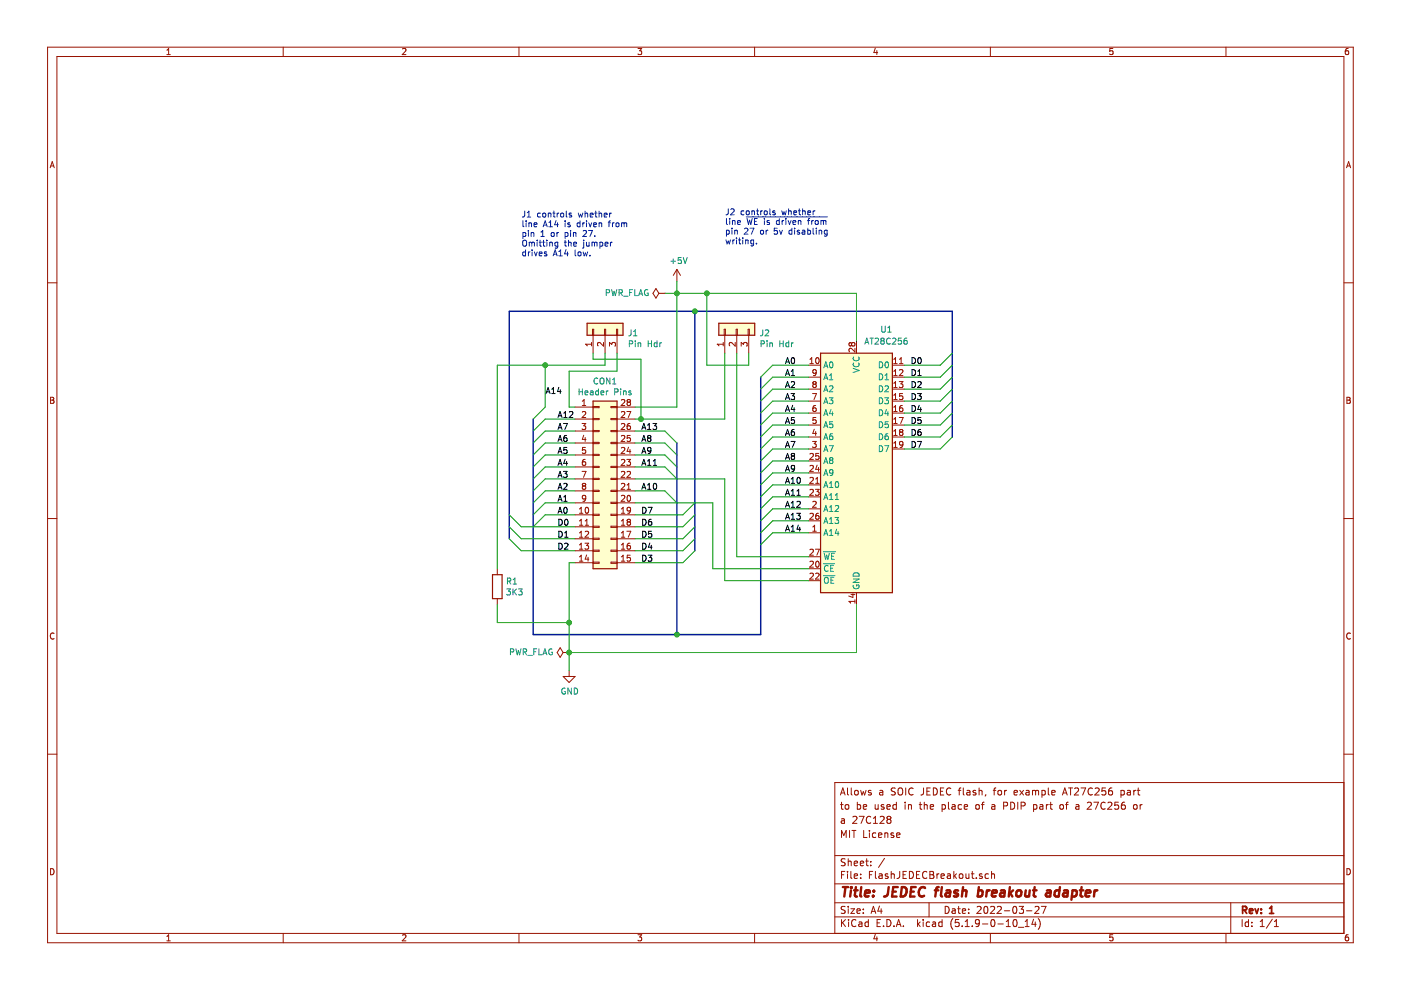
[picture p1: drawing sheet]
<svg xmlns="http://www.w3.org/2000/svg" width="297mm" height="210mm" viewBox="0 0 297 210" stroke-linecap="round" stroke-linejoin="round" font-family="sans-serif">
<path d="M.1 0h297v209.9h-297z" fill-rule="evenodd" fill="#fff" stroke="#fff" stroke-width=".21"/>
<g fill="none" stroke="#981200" stroke-width=".21">
<path d="M10.1 10h276.8v189.9h-276.8zM12.1 12h272.8v185.9h-272.8zM35.4 11.6h.7M35.4 10.6l.4-.3v1.3M60 10v2M85.3 10.4l.5-.1 .3 .3-.8 1h.8M110 10v2M135.3 10.3h.8l-.5 .5 .4 .1v.5l-.2 .2-.5-.2M160 10v2M185.6 10.2l-.3 .9h.8M185.9 10.7v.9M210 10v2"/>
<path d="M235.9 10.3h-.6v.6l.6-.1v.6l-.1 .2-.5-.2M259.9 10v2M285.9 10.3h-.4l-.2 .3-.1 .7 .3 .3 .4-.2v-.6h-.4l-.3 .2M10.6 35.6l.5-1.3 .4 1.3M10.7 35.2h.7M285.5 35.6l.4-1.3 .5 1.3M285.6 35.2h.6M10.1 60h2M143.5 57.1l.8 1.3M143.5 57.1l-.7 1.3M143.5 57.1v2.6M284.9 60h2"/>
<path d="M125.4 73h-1.3l.4 .3M125.4 72.6v.7M125.6 69.8h.3v1.3h-.3zM125.7 71.1v3.8M128 72.6v.8l-1-.8-.3 .3 .1 .4M128.2 69.8h.2v1.3h-.2zM128.3 71.1v3.8M129.2 73.4v-.8l.5 .4 .1-.3 .5-.1 .2 .3-.1 .5M130.7 69.8h.2v1.3h-.2zM130.8 71.1v3.8M139.1 61.2l.6 1-.6 1-.7-1zM139.7 62.2h1.3"/>
<path d="M141 62.2h.1M153.3 72.6v.7M153.3 73h-1.2l.3 .3M153.5 69.8h.3v1.3h-.3zM153.7 71.1v3.8M155.9 72.6v.8l-.9-.8-.4 .3 .1 .4M156.1 69.8h.2v1.3h-.2zM156.2 71.1v3.8M157.1 73.4v-.8l.5 .4 .2-.3 .4-.1 .2 .3-.1 .5M158.6 69.8h.3v1.3h-.3zM158.7 71.1v3.8M171.4 77.4h2.6"/>
<path d="M171.4 80h2.6M171.7 77.1h.8M171.7 76.2l.4-.4v1.3M173.1 76l.1-.2a.67 .67 0 0 1 .5 .7 .67 .67 0 0 1-.5 .6l-.3-.5zM173.1 78.9l-.3 .3-.3-.1-.2-.2 .1-.4 .4-.1 .3 .2-.2 .9-.4 .1M180.6 72.9v.2M180.6 72.9l.2-.3h.2l.3 .3-.1 .3-.2 .2-.3-.1-.1-.2M180.6 72.9l-.3-.3-.3 .3 .1 .4h.3l.2-.2M181.3 73.8v.8l-1-.8-.3 .3 .1 .5M181.6 72.3v2.6M189.2 77.4h2.5M189.2 80h2.5"/>
<path d="M189.5 76.2l.4-.4v1.3M189.5 77.1h.7M189.5 78.7l.4-.3v1.2M189.5 79.6h.7M190.7 78.5l.5-.1 .2 .3-.7 .9h.7M190.7 77.1h.7M190.7 76.2l.4-.4v1.3M10.7 84.2h.5l.2 .3-.2 .3 .3 .3-.3 .4h-.5zM10.7 84.8h.5M121.9 86.3h3.8M121.9 88.8h3.8M121.9 99h3.8"/>
<path d="M121.9 96.5h3.8M121.9 93.9h3.8M121.9 91.4h3.8M123.4 89.8h.8l-.4 .5 .3 .1 .1 .4-.3 .3-.5-.2M123.4 99.9h.8l-.5 1.3M123.5 86h.7M123.5 85.1l.3-.4v1.3M123.5 87.4l.4-.1 .3 .3-.8 .9h.8M123.8 92.3l-.3 .9h.7M124.1 92.8v.8M124.1 97.4h-.3a.79 .79 0 0 0-.1 1.3l.4-.1 .1-.5-.3-.2h-.2l-.2 .2M124.1 94.9h-.6v.6l.4-.2 .3 .3v.3l-.3 .2-.4-.1"/>
<path d="M125.7 86.2h1.3v.2h-1.3zM125.7 88.7h1.3v.3h-1.3zM125.7 91.3h1.3v.2h-1.3zM125.7 93.8h1.3v.3h-1.3zM125.7 96.3h1.3v.3h-1.3zM125.7 98.9h1.3v.2h-1.3zM129.6 98.9h1.2v.2h-1.2zM129.6 96.3h1.2v.3h-1.2zM129.6 93.8h1.2v.3h-1.2zM129.6 91.3h1.2v.2h-1.2zM129.6 88.7h1.2v.3h-1.2zM129.6 86.2h1.2v.2h-1.2z"/>
<path d="M130.8 86.3h3.8M130.8 88.8h3.8M130.8 99h3.8M130.8 96.5h3.8M130.8 93.9h3.8M130.8 91.4h3.8M131.7 84.8l.5-.1 .3 .4-.8 .9h.8M131.7 87.4l.5-.1 .3 .3-.8 .9h.8M131.7 89.9l.5-.1 .3 .3-.8 1h.8M131.7 92.5l.5-.2 .3 .4-.8 .9h.8M131.7 95l.5-.1 .3 .3-.8 .9h.8M131.7 97.5l.5-.1 .3 .4-.8 .9h.8"/>
<path d="M132.9 97.4h.8l-.4 .5 .3 .1 .1 .4-.3 .3-.5-.2M132.9 87.3h.8l-.5 1.2M133.2 85.3l-.2 .2v.4l.2 .1 .4-.1 .1-.1v-.3l-.3-.2M133.2 85.3l-.2-.3 .2-.3h.2l.3 .3-.3 .3M133.2 85.3h.2M133.3 94.8l-.3 .9h.7M133.6 89.8l-.5 .1-.1 .4v.6l.6 .1 .1-.2-.1-.5h-.4l-.2 .2M133.6 95.3v.8M133.6 92.3h-.6v.6l.4-.1 .3 .3v.3l-.3 .2-.4-.1M171.4 82.5h2.6M171.4 85h2.6M171.4 87.6h2.6"/>
<path d="M171.4 90.1h2.6M171.4 92.7h2.6M171.4 95.2h2.6M171.4 97.7h2.6M171.7 98.8l.5-.1 .3 .3-.8 .9h.8M171.7 96.3l.5-.2 .3 .4-.8 .9h.8M172.3 93.6h.8l-.5 .5 .4 .1 .1 .4-.3 .3-.5-.2M172.3 83.4h.8l-.5 1.3M172.6 81.5l-.3 .2v.2l.3 .3 .3-.1 .2-.2v-.2l-.3-.2M172.6 81.5l-.3-.3 .3-.3h.2l.3 .3-.3 .3M172.6 81.5h.2M172.6 91l-.3 .9h.8"/>
<path d="M172.9 86h-.2a.79 .79 0 0 0-.1 1.3l.3-.1 .2-.5-.3-.2h-.2l-.3 .2M172.9 91.5v.8M173 88.5h-.6l-.1 .6 .5-.1 .3 .3v.3l-.3 .2-.5-.1M173.2 98.6l-.3 .9h.8M173.5 99.1v.8M173.6 96.1h-.6l-.1 .6 .5-.1 .3 .3v.3l-.3 .2-.5-.1M189.2 82.5h2.5M189.2 85h2.5M189.2 87.6h2.5M189.2 90.1h2.5M189.2 92.7h2.5M189.2 95.2h2.5"/>
<path d="M189.5 94l.4-.4v1.3M189.5 88.9l.4-.4v1.3M189.5 87.3h.7M189.5 94.9h.7M189.5 92.3h.7M189.5 89.8h.7M189.5 84.7h.7M189.5 81.3l.4-.4v1.3M189.5 83.8l.4-.4v1.3M189.5 86.3l.4-.3v1.3M189.5 91.4l.4-.3v1.2M189.5 82.2h.7"/>
<path d="M190.7 80.9h.7l-.4 .5 .4 .1v.4l-.2 .3-.5-.2M190.7 88.5h.8l-.5 1.3M191 91.6l-.3-.2 .3-.3h.2l.2 .2-.2 .3M191 91.6l-.3 .2 .1 .4 .2 .1h.3l.1-.2v-.3l-.2-.2M191 91.6h.2M191.3 86l-.4 .1-.2 .4 .1 .6 .5 .1 .1-.2-.1-.5h-.3l-.3 .2M191.4 83.4h-.6l-.1 .7 .5-.2 .2 .3v.3l-.2 .2-.5-.1M191.4 94.2l-.2 .2-.4-.1v-.6l.4-.1 .2 .3v.7l-.2 .2-.4 .1M285.6 84.2h.4l.3 .3-.3 .3 .3 .3-.2 .4h-.5zM285.6 84.8h.4M10.1 109.9h2M121.9 109.2h3.8"/>
<path d="M121.9 111.7h3.8M121.9 114.2h3.8M121.9 116.8h3.8M121.9 119.3h3.8M121.9 106.6h3.8M121.9 104.1h3.8M121.9 101.5h3.8M122.8 108.8h.8M122.8 107.9l.4-.3v1.2M122.8 110.5l.4-.4v1.3M122.8 113l.4-.4v1.3M122.8 115.5l.4-.3v1.2"/>
<path d="M122.8 118.1l.4-.4v1.3M122.8 111.4h.8M122.8 113.9h.8M122.8 116.4h.8M122.8 119h.8M123.7 103l-.2-.2 .2-.3h.2l.3 .2-.3 .3M123.7 103l-.2 .3v.2l.2 .3 .4-.1 .1-.2v-.2l-.3-.3M123.7 103h.2M124 115.2h.8l-.4 .5 .3 .1 .1 .4-.2 .2-.6-.1M124.1 112.8l.5-.2 .2 .4-.8 .9h.8M124.1 111.4h.7M124.1 110.5l.3-.4v1.3"/>
<path d="M124.2 107.7l.2-.1a.67 .67 0 0 1 .4 .6 .67 .67 0 0 1-.4 .6l-.3-.5zM124.2 105.6l-.3 .2h-.3l-.1-.2v-.5l.4-.1 .3 .3-.2 .9-.4 .1M124.4 117.7l-.3 .9h.8M124.7 118.1v.9M125.7 101.4h1.3v.3h-1.3zM125.7 104h1.3v.2h-1.3zM125.7 106.5h1.3v.2h-1.3zM125.7 109h1.3v.3h-1.3zM125.7 111.6h1.3v.2h-1.3zM125.7 114.1h1.3v.3h-1.3zM125.7 116.6h1.3v.3h-1.3zM125.7 119.2h1.3v.2h-1.3z"/>
<path d="M129.6 106.5h1.2v.2h-1.2zM129.6 109h1.2v.3h-1.2zM129.6 111.6h1.2v.2h-1.2zM129.6 114.1h1.2v.3h-1.2zM129.6 116.6h1.2v.3h-1.2zM129.6 119.2h1.2v.2h-1.2zM129.6 104h1.2v.2h-1.2zM129.6 101.4h1.2v.3h-1.2zM130.8 109.2h3.8M130.8 111.7h3.8M130.8 114.2h3.8M130.8 116.8h3.8"/>
<path d="M130.8 119.3h3.8M130.8 106.6h3.8M130.8 104.1h3.8M130.8 101.5h3.8M131.7 108.8h.8M131.7 111.4h.8M131.7 113.9h.8M131.7 116.4h.8M131.7 119h.8M131.7 107.9l.4-.3v1.2M131.7 110.5l.4-.4v1.3M131.7 113l.4-.4v1.3"/>
<path d="M131.7 115.5l.4-.3v1.2M131.7 118.1l.4-.4v1.3M131.7 105.1l.5-.1 .3 .4-.8 .9h.8M131.7 100.1l.5-.2 .3 .4-.8 .9h.8M131.7 102.6l.5-.1 .3 .3-.8 1h.8M132.9 112.6h.8l-.5 1.3M133 102.8l.3-.3v1.3M133 100.1l.4-.2 .3 .4-.8 .9h.8M133 103.8h.7M133.1 105.1l.2-.1a.67 .67 0 0 1 .4 .7 .67 .67 0 0 1-.4 .6l-.3-.5zM133.2 110.7l-.2 .2v.3l.2 .2 .4-.1 .1-.2v-.2l-.3-.2M133.2 110.7l-.2-.3 .2-.3h.2l.3 .3-.3 .3"/>
<path d="M133.2 110.7h.2M133.6 115.2l-.5 .1-.1 .4v.6l.6 .1 .1-.2-.1-.5h-.4l-.2 .2M133.6 117.7h-.6v.6l.4-.1 .3 .2v.4l-.3 .2-.4-.1M133.7 108.1l-.3 .2h-.3l-.1-.6 .4-.1 .3 .2-.1 .7-.2 .3h-.3M171.4 113h2.6M171.4 107.9h2.6M171.4 102.8h2.6M171.4 105.4h2.6M171.4 100.3h2.6M171.4 110.4h2.6M171.4 118h2.6M171.7 109l.5-.2 .3 .4-.8 .9h.8"/>
<path d="M171.7 116.6l.5-.2 .3 .4-.8 .9h.8M171.7 119.1l.5-.1 .3 .3-.8 1h.8M171.7 103.9l.5-.1 .3 .3-.8 .9h.8M171.7 101.3l.5-.1 .3 .4-.8 .9h.8M172.3 106.4l.5-.1 .3 .3-.8 1h.8M172.3 112.6h.8M172.3 111.7l.4-.3v1.2M172.9 103.8h.8l-.5 .4 .4 .2 .1 .4-.3 .2-.5-.1M172.9 116.4h.8l-.5 1.3M172.9 101.6l.4-.4v1.3M172.9 102.5h.8M173.1 119.1l.1-.1a.67 .67 0 0 1 .5 .6 .67 .67 0 0 1-.5 .7l-.3-.5z"/>
<path d="M173.5 108.8l-.4 .2-.2 .4 .1 .6h.5l.2-.1-.2-.5-.3-.1-.3 .3M284.9 109.9h2M11.5 134.3a.58 .58 0 0 0-.8 .5 .58 .58 0 0 0 .8 .6M105.4 120.6v1.3M105.4 126.9v1.3M118.8 137.3l.6 1.1-.6 1-.7-1zM119.4 138.4h1.3M120.7 138.4h.1M171.4 120.6h2.6M171.4 123.1h2.6M171.7 121.6l.5-.1 .3 .4-.8 .9h.8M172.9 121.6l.5-.1 .3 .4-.8 .9h.8"/>
<path d="M180.4 126.1h.9M180.8 125.9v.8l-.9-.3M181.3 127.2v.7M181.3 127.5h-1.3l.3 .4M181.6 125.7v2.5M286.3 134.3a.58 .58 0 0 0-.8 .5 .58 .58 0 0 0 .8 .6M10.1 159.9h2M119.4 143.4h2.5l-1.2 1.3zM120.7 142.2v1.2M284.9 159.9h2M178.2 170.6h.6M178.2 168.6l.5-1.5 .5 1.5"/>
<path d="M178.3 168.1h.8M178.4 170.1v1.3l.4 .2M178.4 177.6v-1.5l.5 1 .5-1v1.5M178.4 173.7h.6l.1 .9M179.1 173.9l-.6 .1-.2 .2 .2 .4 .6-.1M179.3 170.7l.2-.1 .4 .1v.8l-.2 .1-.4-.1zM179.7 167.1v1.3l.2 .2M180.1 176.1v1.5M180.5 167.1v1.3l.2 .2M180.6 176.1h.9M180.8 173.2l.6-.1 .3 .4-.9 1.1h.9M181.1 176.1v1.5"/>
<path d="M181.3 167.7l.2-.1 .4 .1v.7l-.2 .2-.4-.2zM181.8 170.7l.4-.1 .3 .3-.1 .6-.2 .1-.4-.1M181.8 170.1v1.5M182.2 173.1h1l-.6 1.5M182.5 167.6l.3 1 .2-.7 .3 .7 .3-1M183 171.1l.7-.2v-.2l-.4-.1-.3 .2 .1 .7h.6M183.1 176.1v1.5h.7M184.3 176.1v.1M184.3 176.6v1M184.6 173.2a.71 .71 0 0 0-1 .5 .71 .71 0 0 0 .7 .9l.3-.1M184.7 167.6h-.4l-.2 .2 .1 .2 .5 .1v.4h-.6M185.2 173.5l.4-.4v1.5"/>
<path d="M185.2 174.6h.8M185.6 170.6v.9l.4 .1 .2-.1M185.7 176.7l-.5-.1-.2 .3v.5l.2 .2 .5-.1M186.2 170.6v1M186.3 177.1l.7-.2-.1-.2-.4-.1-.2 .2v.7h.6M186.5 167.6h.6l.1 1M186.6 173.2l.6-.1 .2 .1 .1 .3-1 1.1h1M187.2 167.9l-.5 .1-.2 .2 .2 .4 .5-.1M187.4 170.7l-.3-.1-.3 .2 .1 .2 .5 .2v.3h-.6M187.6 176.7l.2-.1 .4 .1v.9M187.6 176.6v1M188 171.1l.8-.2-.1-.2-.5-.1-.2 .2 .1 .7h.6"/>
<path d="M188.3 173.7l-.3-.3 .3-.3h.3l.3 .3-.3 .3M188.3 173.7l-.3 .3 .1 .5 .2 .1h.3l.3-.3-.1-.4-.2-.2M188.3 173.7h.3M189.5 176.7l-.4-.1-.2 .2 .1 .2 .5 .1v.4h-.6M189.8 167.1h-.5l-.3 .2v.3l.7 .4v.4l-.2 .2-.5-.1M190 170.7l-.4-.1-.3 .3 .1 .6 .2 .1 .4-.1M190 170.1v1.5M190.1 177.1l.7-.2v-.2l-.5-.1-.2 .2 .1 .7h.6M190.5 167.3a.5 .5 0 0 1 .5-.2 .5 .5 0 0 1 .4 .5v.5a.5 .5 0 0 1-.5 .5 .5 .5 0 0 1-.5-.5zM191.9 170.1v.1M191.9 170.6v1M192 167.1v1.5"/>
<path d="M192.6 170.7l.2-.1 .4 .1v.9M192.6 170.6v1M193.6 167.2a.71 .71 0 0 0-1 .5 .71 .71 0 0 0 .7 .9l.3-.2M194.9 170.6h.6M195.1 170.1v1.3l.4 .2M195.8 167.1l-.1 1.3-.5 .2M196 170.7l.2-.1 .3 .1 .1 .9M196 170.1v1.5M196.5 167.8h.5M197.2 171.1l.7-.2v-.2l-.4-.1-.3 .2 .1 .7h.6M197.2 167.1h-.7v1.5h.7M197.9 167.1a.75 .75 0 0 1 .8 .7 .75 .75 0 0 1-.8 .8z"/>
<path d="M199.4 167.8h.5M199.7 170.6v1.5M199.7 170.7l.4-.1 .4 .3-.1 .6-.3 .1-.4-.1M200.1 167.1h-.7v1.5h.7M201.1 170.1v1.3l.2 .2M201.6 167.2a.71 .71 0 0 0-1 .5 .71 .71 0 0 0 .7 .9l.3-.2M201.9 170.7h.5l.1 .9M202.5 170.9l-.7 .3 .2 .4 .5-.1M203.1 167.6h.6M203.7 167.1l-.3 .2v1.3M203.9 170.7l-.5-.1-.3 .3 .1 .6 .2 .1 .5-.1M204.2 167.1v1.3l.2 .2"/>
<path d="M204.4 171.1l.8-.2-.1-.2-.5-.1-.2 .2 .1 .7h.6M205 167.6h.6l.1 1M205.7 167.9l-.5 .1-.3 .2 .3 .4 .5-.1M206.9 167.6h-.4l-.2 .2 .1 .2 .5 .1v.4h-.6M206.9 170.7l.3-.1 .4 .1v.8l-.2 .1-.5-.1zM207.6 167.7l.2-.1h.3l.1 1M207.6 167.1v1.5M208.1 170.6h.6M208.7 170.1l-.4 .2v1.3M209 168.5l-.1 .3M210.3 170.7h.6v.9M210.6 167.6h.5"/>
<path d="M210.9 170.9l-.5 .1-.2 .2 .2 .4 .5-.1M211.1 167.1l-.3 .2v1.3M211.6 167.7l.3-.1 .4 .1v.7l-.2 .2-.5-.2zM212.8 170.9l.7-.1 .1-.6-.3-.1h-.5v1.5M213 167.6v1M213.4 167.6l-.4 .3M214.3 170.1a.75 .75 0 0 1 .8 .7 .75 .75 0 0 1-.8 .8zM215 168.1l.7-.2-.1-.3h-.4l-.2 .2 .1 .7h.5M215.8 170.1v1.5M216.2 167.6l.8 1M216.5 170.9l.7-.1 .2-.2-.1-.4-.2-.1h-.6v1.5M217 167.6l-.8 1"/>
<path d="M217.6 167.6h.5l.1 1M218.2 167.9l-.7 .3 .2 .4 .5-.1M218.9 167.7l.4-.1 .3 .2M218.9 167.6v1M219.1 170.7l.5-.1 .2 .3v.6l-.2 .1-.5-.1M219.1 170.6v1.5M219.6 167.8l.2-.2h.3l.1 1M219.6 167.8v.8M220.5 170.7h.6v.9M220.9 167.6h.4l.3 .3-.1 .6h-.6M220.9 167.6v1.5M221.1 170.9l-.7 .3 .2 .4 .5-.1"/>
<path d="M221.9 170.6v1M222.3 170.6l-.4 .3M222.3 167.1v1.3l.2 .2M222.6 170.6h.5M222.8 170.1v1.3l.3 .2M223 168.1l.7-.2-.1-.3h-.4l-.2 .2v.7h.6M224.8 170.7l.2-.1 .4 .1v.8l-.2 .1-.4-.1zM225.3 168.6l.5-1.5 .5 1.5M225.4 168.1h.7M225.9 170.6h.6M226.5 170.1l-.4 .2v1.3M226.6 167.1h.8"/>
<path d="M227 167.1v1.5M227.8 167.2l.6-.1 .3 .4-.9 1.1h.9M228.1 170.7h.6l.1 .9M228.8 170.9l-.5 .1-.3 .2 .3 .4 .5-.1M229.2 167.1h1l-.7 1.5M230.5 170.2l.6-.1 .3 .4-.9 1.1h.9M231.6 167.2a.7 .7 0 0 0-1 .5 .7 .7 0 0 0 .7 .9l.3-.2M231.9 170.1h1l-.6 1.5M232.2 167.2l.5-.1 .3 .4-.9 1.1h.9M234.3 170.2a.59 .59 0 0 0-.7 0 .59 .59 0 0 0-.2 .7 .56 .56 0 0 0 .3 .6 .56 .56 0 0 0 .6 0M234.4 167.1h-.7l-.1 .7 .7-.1 .2 .2-.1 .5-.2 .2-.6-.2M234.9 170.2l.6-.1 .2 .1v.3l-.9 1.1h.9"/>
<path d="M235.7 167.1h-.4a.96 .96 0 0 0 0 1.5l.5-.2 .1-.5-.3-.3-.4 .1-.2 .2M237.1 170.1h-.7l-.1 .7 .7-.1 .2 .2-.1 .6-.2 .1-.6-.1M237.7 167.6h.4l.3 .3-.1 .5-.2 .2-.4-.1M237.7 167.6v1.5M238.5 170.1l-.5 .1a1.11 1.11 0 0 0-.1 1.3l.4 .1 .2-.1 .1-.6-.3-.2h-.4l-.2 .2M239 167.6h.6l.1 1M239.7 167.9l-.5 .1-.2 .2 .2 .4 .5-.1M240.4 170.7l.2-.1 .4 .1 .1 .6-.1 .2-.4 .1-.2-.1zM240.4 167.6v1M240.8 167.6l-.4 .3M241.1 167.6h.6M241.3 167.1v1.3l.4 .2"/>
<path d="M241.7 170.6v1M242.2 170.6l-.5 .3M284.9 165.9h-107.9v32M10.7 184.2a.65 .65 0 0 1 .8 .6 .65 .65 0 0 1-.8 .7zM35.4 198.5l.4-.3v1.3M35.4 199.5h.7M60 197.9v2M85.3 198.3l.5-.1 .3 .3-.8 1h.8M110 197.9v2M135.3 198.2h.8l-.5 .5 .4 .1v.6l-.2 .1-.5-.1M160 197.9v2M177 194.4h107.9"/>
<path d="M177 191.4h107.9M177 187.4h107.9M177 181.4h107.9M178.4 185.5h.5M178.4 195v1.5M178.6 195.6l.7 .9M179.1 184.8h-.7v1.5M179.2 192.2h-.6l-.3 .2 .2 .4 .6 .3v.4l-.2 .2-.6-.1M179.2 182.1h-.6l-.3 .2 .2 .4 .6 .3v.4l-.2 .2-.6-.1M179.3 195l-.9 .8M179.7 184.8v.1M179.7 185.3v1"/>
<path d="M179.8 182.1v1.5M179.8 192.2v.1M179.8 192.7v1M179.8 182.7l.2-.1h.4l.1 1M179.9 195v.1M179.9 195.5v1M180.4 192.7h.8l-.8 1h.8M180.4 184.8v1.3l.2 .2M181.1 185.8l.7-.2v-.3h-.5l-.2 .2 .1 .7h.6M181.1 183.1l.7-.2v-.3h-.5l-.2 .2 .1 .7h.6M181.5 195.1a.59 .59 0 0 0-.8 0 .59 .59 0 0 0-.1 .7 .56 .56 0 0 0 .2 .6 .56 .56 0 0 0 .7-.1M181.7 193.2l.7-.2-.1-.2-.4-.1-.2 .2 .1 .7h.5"/>
<path d="M182.1 195.5h.6l.1 1M182.4 183.1l.7-.2-.1-.3h-.4l-.2 .2 .1 .7h.5M182.5 186.1v.2M182.5 185.3v.2M182.8 195.8l-.5 .1-.3 .2 .3 .4 .5-.1M183 193.5v.2M183 192.8v.1M183.5 182.6h.6M183.7 182.1v1.3l.4 .2M184.1 195.5h-.4l-.3 .2 .1 .6 .2 .2 .4-.1M184.1 195v1.5M184.3 185.5h.5"/>
<path d="M184.6 183.4v.2M184.6 182.6v.2M184.7 193.7l.5-1.5 .5 1.5M184.8 193.2h.8M185 184.8h-.7v1.5M185.6 198.1l-.3 .9h.8M185.6 184.8v1.3l.2 .2M185.9 198.6v.9M186 195.7h.5M186.4 185.3h.6l.1 1M186.5 192.1l-.4 1.1h1M186.7 195h-.7v1.5h.7"/>
<path d="M186.8 192.7v1M187.1 185.6l-.6 .1-.2 .2 .2 .4 .6-.1M187.3 196.3v.2M187.5 182l-1.2 1.9M188 195a.76 .76 0 0 1 .9 .7 .76 .76 0 0 1-.9 .8zM188.2 185.3h-.3l-.2 .2 .1 .2 .4 .1v.4h-.5M189 185.4l.2-.1h.3l.1 1M189 184.8v1.5M189.5 196.3v.2M190 196.5l.5-1.5 .5 1.5M190.2 196h.7M190.8 184.8l-.1 1.3-.5 .2"/>
<path d="M191.5 185.5h.4M191.5 196.3v.2M192.2 184.8h-.7v1.5h.7M192.8 184.8a.76 .76 0 0 1 .9 .7 .76 .76 0 0 1-.9 .8zM194.3 185.5h.5M194.5 195v1.5M194.7 195.9l.4 .6M195 184.8h-.7v1.5h.7M195.1 195.5l-.6 .5M195.7 195v.1M195.7 195.5v1M196.5 184.9a.59 .59 0 0 0-.7 0 .59 .59 0 0 0-.2 .7 .56 .56 0 0 0 .3 .6 .56 .56 0 0 0 .6-.1"/>
<path d="M197 191.4v3M197.1 195.5h-.4l-.3 .2v.6l.3 .2 .4-.1M197.2 185.5h.5M197.2 184.8h.5l.2 .2v.3l-.2 .2h.2l.1 .5-.3 .3h-.5zM197.7 195.5h.6l.1 1M198.4 195.8l-.7 .3 .2 .4 .5-.1M198.7 185.3v1M199.1 185.3l-.4 .2M199.5 185.8l.7-.2-.1-.3h-.4l-.2 .2 .1 .7h.5M199.7 195.5h-.4l-.3 .2 .1 .6 .2 .2 .4-.1M199.7 195v1.5M200.4 192.2a.75 .75 0 0 1 .8 .7 .75 .75 0 0 1-.8 .8z"/>
<path d="M200.9 185.3h.5l.1 1M201.5 185.6l-.5 .1-.2 .2 .2 .4 .5-.1M201.9 192.8h.6v.9M202 194.8a1.71 1.71 0 0 0 0 2.2M202.2 184.8v1.5M202.4 185.7l.4 .6M202.5 193l-.5 .1-.2 .2 .2 .4 .5-.1M202.8 185.3l-.6 .5M203 192.7h.6M203.2 192.2v1.3l.4 .2M203.3 195h-.7l-.1 .7 .7-.1 .2 .2-.1 .5-.2 .2-.6-.2M203.4 185.4l.3-.1 .4 .1v.7l-.2 .2-.5-.2z"/>
<path d="M204 196.3v.2M204 193.2l.7-.2v-.2l-.5-.1-.2 .2 .1 .7h.6M204.6 196.5h.9M204.6 195.4l.5-.4v1.5M204.8 185.3l.1 .9 .3 .1 .2-.2M205.4 193.5v.2M205.4 192.8v.1M205.4 185.3v1M205.9 185.3h.6M206.1 196.3v.2M206.1 184.8v1.3l.4 .2M207 186.1v.2"/>
<path d="M207.2 192.3l.5-.1 .3 .4-.9 1.1h.9M207.6 195.6l-.2 .3-.5-.1-.1-.2 .1-.6h.5l.2 .2v.9l-.4 .4h-.3M208.2 185.3h-.3l-.3 .2 .1 .2 .5 .1v.4h-.6M208.3 195.9h1.1M208.7 192.3l.4-.1a.85 .85 0 0 1-.1 1.5l-.3-.2-.1-.4zM209.6 185.3h-.5l-.2 .2v.6l.2 .2 .5-.1M210 197.9v2M210 192.3l.6-.1 .3 .4-1 1.1h1M210.2 185.4l.2-.1h.4l.1 1M210.2 184.8v1.5M210.3 195h.1a.8 .8 0 0 1 .6 .7 .8 .8 0 0 1-.6 .8 1 1 0 0 1-.1-1.5zM211.4 192.3l.6-.1 .3 .4-.9 1.1h.9"/>
<path d="M211.6 195.9h1.1M212.9 193.1h1.2M213.3 195.4l.5-.4v1.5M213.3 196.5h.9M214.9 192.3l.2-.1a.8 .8 0 0 1 .5 .7 .8 .8 0 0 1-.5 .8l-.4-.6zM215 195h.1a.8 .8 0 0 1 .6 .7 .8 .8 0 0 1-.6 .8 .97 .97 0 0 1-.1-1.5zM215.9 196.6h1.2M216.1 192.2h.9l-.5 .6 .4 .1v.6l-.2 .2-.6-.2M217.4 196.5h.8M217.4 195.4l.4-.4v1.5M217.6 193.1h1.2M219.1 194.9l-.3 1.1h.9"/>
<path d="M219.4 192.3l.6-.1 .2 .1 .1 .3-.9 1.1h.9M219.5 195.5v1M220.1 194.8a1.71 1.71 0 0 1 0 2.2M220.8 192.2h1l-.7 1.5M235.9 198.2h-.6v.6l.6-.1v.7l-.1 .1-.5-.1M259.9 197.9v2M260.9 191.4v6.5M263.4 195v1.5M264.7 195.5h-.4l-.3 .2 .1 .7h.6M264.7 195v1.5M265.4 196.3v.2M265.4 195.5v.2"/>
<path d="M267.2 196.5h.9M267.2 195.4l.4-.4v1.5M269.8 194.9l-1.3 1.9M270.2 196.5h.9M270.2 195.4l.4-.4v1.5M285.6 184.2a.65 .65 0 0 1 .7 .6 .65 .65 0 0 1-.7 .7zM285.9 198.2h-.4l-.2 .3-.1 .7 .3 .3 .4-.1v-.7h-.4l-.3 .2"/>
</g>
<path d="M263.5 193l.7-.1 .1-.2-.1-.4-.2-.1h-.5v1.5M263.8 193l.5 .7M264.9 193.2l.7-.2-.1-.2-.4-.1-.2 .2 .1 .7h.5M266.1 192.7l.4 1 .3-1M267.4 193.5v.2M267.4 192.8v.1M269.2 193.7h.8M269.2 192.6l.4-.4v1.5" fill="none" stroke="#981200" stroke-width=".38"/>
<g fill="none" stroke="#981200" stroke-width=".51">
<path d="M178.7 188.1h1.1M179.3 188.1l-.3 2M180.4 188.8l-.2 1.3M180.5 188.1v.2M180.5 188.1l.1 .1-.1 .1M181.1 188.8h.7M181.5 188.1l-.3 1.7 .1 .2 .4 .1M182.6 188.1l-.2 1.7 .2 .3M183.4 189.4l1-.2-.1-.4h-.5l-.4 .2v1h.8M185.1 189.9v.2M185.3 188.8l.1 .1-.2 .1M185.3 188.8l-.1 .2"/>
<path d="M188.4 188.1l-.2 1.4a.73 .73 0 0 1-.8 .6M189.3 189h.6M190.4 188.1h-1l-.3 2h1M191.2 188.1a.97 .97 0 0 1 1.1 .6 .97 .97 0 0 1-.4 1.1l-.5 .3h-.4zM193.1 189h.7M194.2 188.1h-1l-.2 2h.9M196.1 188.3a.87 .87 0 0 0-1 0 .87 .87 0 0 0-.3 .9 .69 .69 0 0 0 .3 .8 .69 .69 0 0 0 .8-.1M198.2 188.8h.8M199 188.1l-.3 .1-.2 .2-.2 1.7M199.7 188.1l-.2 1.7 .2 .3M200.7 188.8h.7v1.3M201.5 189.2l-.7 .1a.4 .4 0 0 0-.4 .4 .4 .4 0 0 0 .3 .4l.7-.1"/>
<path d="M203.1 188.8h-.6l-.2 .3 .3 .3 .5 .1-.1 .5h-.8M204.1 188.9l.3-.1h.5l-.1 1.3M204.2 188.1l-.3 2M207.4 188.8h.6l.3 .1-.1 1a.69 .69 0 0 1-.9 .1M207.5 188.1l-.2 2M209.3 188.8l-.2 1.3M209.8 188.8h-.4l-.2 .3M210.3 189.4l1-.2v-.4h-.6l-.3 .2v1h.7M212.2 188.8h.8l-.1 1.3M213 189.2l-.7 .1a.4 .4 0 0 0-.3 .4 .4 .4 0 0 0 .3 .4l.6-.1M214.1 188.1l-.2 2M214.2 189.3l.4 .8"/>
<path d="M214.8 188.8l-.9 .7M215.6 188.9l.3-.1 .6 .1v.8l-.4 .4a.48 .48 0 0 1-.6-.4zM217.5 188.8l-.1 1.2 .5 .1 .3-.2M218.3 188.8l-.1 1.3M219 188.8h.8M219.4 188.1l-.2 1.7v.2l.4 .1M222 188.8h.7v1.3M222.8 189.2l-.7 .1a.4 .4 0 0 0-.4 .4 .4 .4 0 0 0 .3 .4l.7-.1M224.6 188.8h-.7l-.3 .3v.6l.3 .4 .6-.1M224.7 188.1l-.2 2M225.6 188.8h.7v1.3M226.4 189.2l-.7 .1a.4 .4 0 0 0-.3 .4 .4 .4 0 0 0 .2 .4l.7-.1"/>
<path d="M227.4 188.8h.7l.2 .3v.6a.66 .66 0 0 1-1 .3M227.4 188.8l-.2 2M228.9 188.8h.8M229.3 188.1l-.2 1.7 .1 .2 .3 .1M230.2 189.4l1-.2-.1-.4h-.7l-.3 1 .3 .3 .6-.1M232.1 188.8l-.2 1.3M232.7 188.8h-.4l-.3 .3"/>
</g>
<g fill="#fffecd" stroke="#fffecd" stroke-width=".25">
<path d="M125.7 85h5.1v35.6h-5.1z" fill-rule="evenodd"/>
<path d="M174 74.9h15.2v50.8h-15.2z" fill-rule="evenodd"/>
<path d="M152.4 68.5h7.6v2.6h-7.6z" fill-rule="evenodd"/>
<path d="M124.5 68.5h7.6v2.6h-7.6z" fill-rule="evenodd"/>
</g>
<path d="M124.5 68.5h7.6v2.6h-7.6zM152.4 68.5h7.6v2.6h-7.6zM174 74.9h15.2v50.8h-15.2zM125.7 85h5.1v35.6h-5.1zM104.4 121.9h2.1v5h-2.1z" fill="none" stroke="#981200" stroke-width=".25"/>
<g fill="none" stroke="#009596" stroke-width=".21">
<path d="M142.2 55.4h1M142.7 54.9v1M144.4 54.6h-.6v.6l.1-.1 .5 .1v.5l-.2 .2-.4-.2M144.9 54.6l.4 1.3 .4-1.3M128.5 62.1l.6-.1 .1-.5-.7-.1v1.3M129.7 61.4l.3 1.3 .2-.9 .3 .9 .3-1.3M131.3 62.1l.6-.1v-.5l-.6-.1v1.3M131.6 62.1l.4 .6M132.2 62.8h1M133.4 72.9l.7-.1v-.4l-.7-.2v1.3M133.5 62h.4M133.8 69.9v1l-.2 .3h-.3"/>
<path d="M134.1 61.4h-.6v1.3M134.3 71.2h.8M134.3 70.3l.4-.4v1.3M134.6 61.4v1.3h.6M134.7 72.2v.2M134.7 72.7v.8M135.3 72.8l.5-.1v.8M135.3 72.7v.8M135.4 62.7l.4-1.3 .5 1.3M135.5 62.3h.7M137.3 61.5a.59 .59 0 0 0-.7 .6 .59 .59 0 0 0 .7 .5l.1-.5h-.2M137.4 72.9h.7"/>
<path d="M137.4 72.2v1.3M138.1 72.2v1.3M139.3 72.7h-.4l-.2 .2 .1 .6h.5M139.3 72.2v1.3M139.9 72.7v.8M140.3 72.7l-.4 .2M161.4 72.9l.6-.1v-.4l-.6-.2v1.3M161.7 69.9v1l-.2 .3h-.3M162.2 70.1l.5-.2 .3 .4-.8 .9h.8M162.6 72.2v.2M162.6 72.7v.8M163.2 72.7v.8"/>
<path d="M163.2 72.8l.5-.1 .1 .8M165.3 72.9h.8M165.3 72.2v1.3M166.1 72.2v1.3M167.2 72.7h-.4l-.2 .2 .1 .6h.5M167.2 72.2v1.3M167.8 72.7v.8M168.2 72.7l-.4 .2M174.7 78l.4-1.3 .4 1.3M174.8 77.6h.6M175.9 79.6l.3-.3v1.2M176 76.8l.2-.1a.69 .69 0 0 1 .4 .7 .69 .69 0 0 1-.4 .6l-.3-.5z"/>
<path d="M180.9 78.1l1.3 .4-1.3 .5M181 75.7a.56 .56 0 0 0 .5 .8 .56 .56 0 0 0 .5-.8M181 77a.56 .56 0 0 0 .5 .8 .56 .56 0 0 0 .5-.8M183.4 73l.4-1.3 .4 1.3M183.5 72.6h.6M184.5 71.7h.7M184.8 71.7v1.3M185.5 71.8l.5-.1 .3 .3-.8 1h.8M186.4 76.7a.64 .64 0 0 1 .8 .7 .64 .64 0 0 1-.8 .6zM186.4 79.3a.64 .64 0 0 1 .8 .6 .64 .64 0 0 1-.8 .6zM186.9 69.2v1l.3 .2h.4l.1-.2v-1M187 72.2l-.3-.2 .3-.3h.2l.3 .2-.3 .3"/>
<path d="M187 72.2l-.3 .3 .1 .3 .2 .2 .4-.1 .1-.2v-.2l-.3-.3M187 72.2h.2M187.6 79.6l.4-.3v1.2M187.8 76.8l.1-.1a.67 .67 0 0 1 .5 .7 .67 .67 0 0 1-.5 .6l-.3-.5zM188.2 69.5l.4-.3v1.2M188.2 70.4h.8M188.8 71.8a.56 .56 0 0 0-.8 .1 .56 .56 0 0 0 0 .8l.4 .3 .4-.2M189.2 71.8l.5-.1 .2 .3-.7 1h.7M191.1 71.7h-.6l-.1 .6 .2-.1 .5 .1v.5l-.2 .2-.5-.2M192.3 71.7l-.4 .1-.3 .4 .1 .6 .6 .1 .1-.2-.1-.5h-.4l-.3 .2M122.8 82.5v1.2M122.8 83.1h.7"/>
<path d="M123.5 82.5v1.2M124 83.3l.7-.1-.1-.3h-.4l-.2 .2 .1 .6h.5M125.2 82.9h.5v.8M125.7 83.2l-.6 .2 .1 .3h.5M126.7 80.3a.58 .58 0 0 0-.8 .5 .58 .58 0 0 0 .8 .6v-.1M126.9 82.9h-.4l-.2 .2 .1 .6h.5M126.9 82.5v1.2M127.3 80.3l.2-.2a.44 .44 0 0 1 .6 .5l-.1 .6-.5 .2-.2-.2zM127.4 83.3l.6-.1v-.3h-.4l-.2 .2 .1 .6h.5M128.6 82.9v.8M128.9 82.9l-.3 .2M129.3 80.1v1.3l-.7-1.3v1.3"/>
<path d="M129.9 81.4h.7M129.9 80.5l.3-.4v1.3M130.3 83.1l.7-.1v-.4l-.7-.1v1.2M131.6 82.5v.1M131.6 82.9v.8M132.2 83l.5-.1 .1 .8M132.2 82.9v.8M133.8 82.9h-.3l-.2 .2 .1 .1 .4 .2v.3h-.5M174.7 98.3l.4-1.3 .4 1.3M174.7 95.8l.4-1.3 .4 1.3M174.7 93.2l.4-1.3 .4 1.3M174.7 90.7l.4-1.3 .4 1.3"/>
<path d="M174.7 88.1l.4-1.2 .4 1.2M174.7 85.6l.4-1.3 .4 1.3M174.7 83.1l.4-1.3 .4 1.3M174.7 80.5l.4-1.2 .4 1.2M174.8 80.2h.6M174.8 97.9h.6M174.8 95.4h.6M174.8 92.9h.6M174.8 90.3h.6M174.8 87.8h.6M174.8 85.2h.6M174.8 82.7h.6"/>
<path d="M175.8 84.3h.8l-.4 .5 .3 .1v.6h-.7M175.8 94.5h.9l-.6 1.3M175.9 81.9l.5-.1 .2 .3-.8 1h.8M175.9 80.5h.7M176.1 97.6l-.2-.3 .2-.3 .4 .2v.3l-.1 .1M176.1 97.6l-.2 .2v.3l.2 .2 .4-.1 .1-.1-.1-.4-.1-.1M176.1 97.6h.3M176.2 86.8l-.3 .9h.8M176.5 91.9l-.4 .1-.2 .5v.6l.6 .1v-.7l-.4-.1-.2 .3M176.5 87.3v.8M176.5 89.4h-.6v.6l.2-.1 .4 .1v.6l-.1 .1-.5-.1M186.4 81.8a.64 .64 0 0 1 .8 .6 .64 .64 0 0 1-.8 .7z"/>
<path d="M186.4 84.3a.64 .64 0 0 1 .8 .7 .64 .64 0 0 1-.8 .6zM186.4 86.9a.64 .64 0 0 1 .8 .6 .64 .64 0 0 1-.8 .6zM186.4 89.4a.64 .64 0 0 1 .8 .6 .64 .64 0 0 1-.8 .7zM186.4 91.9a.64 .64 0 0 1 .8 .7 .64 .64 0 0 1-.8 .6zM186.4 94.5a.64 .64 0 0 1 .8 .6 .64 .64 0 0 1-.8 .7zM187.6 84.3h.8l-.5 .5 .4 .1v.6l-.2 .1-.5-.1M187.6 94.5h.8l-.5 1.3M187.6 81.9l.5-.1 .3 .3-.8 1h.8M187.6 80.5h.8M187.9 86.8l-.3 .9h.8M188.2 91.9h-.2a.79 .79 0 0 0-.1 1.3l.4-.1v-.5l-.4-.2-.3 .3M188.2 87.3v.8"/>
<path d="M188.3 89.4h-.6l-.1 .6 .2-.1 .5 .1v.6l-.2 .1-.5-.1M174.6 119.5h2.4M174.6 117h2.5M174.7 113.5l.4-1.2 .4 1.2M174.7 108.4l.4-1.2 .4 1.2M174.7 103.4l.4-1.3 .4 1.3M174.7 105.9l.4-1.3 .4 1.3M174.7 100.8l.4-1.2 .4 1.2M174.7 111l.4-1.3 .4 1.3M174.7 117.3l.3 1.3 .3-.9 .2 .9 .3-1.3M174.8 113.2h.6M174.8 108.1h.6"/>
<path d="M174.8 103h.6M174.8 105.6h.6M174.8 100.5h.6M174.8 110.6h.6M175.6 120a.56 .56 0 0 0-.8 .5 .56 .56 0 0 0 .8 .5M175.9 113.5h.7M175.9 102.5l.3-.4v1.3M175.9 105l.3-.4v1.3M175.9 107.5l.3-.3v1.2M175.9 110.1l.3-.4v1.3M175.9 112.6l.3-.3v1.2M175.9 108.4h.7"/>
<path d="M175.9 103.4h.7M175.9 105.9h.7M175.9 111h.7M176.3 117.9h.4M176.6 100.1l-.2 .2h-.4l-.1-.6 .5-.1 .2 .2-.1 .7-.1 .3h-.4M176.7 119.9h-.6v1.2h.6M176.9 117.3h-.6v1.3h.6M177 109.7h.8l-.4 .5 .4 .1v.6l-.2 .1-.6-.1M177.1 107.3l.5-.1 .2 .3-.8 .9h.8M177.1 105.9h.7M177.1 105l.4-.4v1.3M177.2 102.2l.2-.1a.67 .67 0 0 1 .4 .6 .67 .67 0 0 1-.4 .7l-.3-.5z"/>
<path d="M177.4 112.2l-.3 .9h.8M177.7 112.7v.8M107.4 124.9h.8l-.4 .5 .4 .1v.5l-.2 .1-.6-.1M107.6 123.2l.7-.1v-.4l-.7-.1v1.2M107.9 123.2l.4 .6M108.2 138.2h.6l.1-.5-.7-.1v1.2M108.8 124.9v1.2M108.8 123.8h.7M108.8 122.9l.4-.3v1.2M109 125.4l.5 .7M109.4 137.6l.3 1.2 .2-.9 .3 .9 .3-1.2M109.5 124.9l-.7 .7"/>
<path d="M109.9 124.9h.8l-.4 .5 .3 .1 .1 .4-.2 .2-.6-.1M110.9 138.2h.7v-.5l-.7-.1v1.2M111.2 138.2l.5 .6M111.9 139h1M113.2 138.2h.4M113.8 137.6h-.6v1.2M114.3 137.6v1.2h.6M115.1 138.8l.4-1.2 .4 1.2M115.2 138.5h.6M117 137.6a.59 .59 0 0 0-.7 .6 .59 .59 0 0 0 .7 .6l.1-.5h-.2M174.6 122.1h2.4M174.8 122.6l.3-.2a.44 .44 0 0 1 .5 .4v.7l-.5 .2-.3-.2z"/>
<path d="M176.1 120.5h.4M176.2 123h.4M176.8 122.4h-.6v1.3h.6M180.9 122.8h1.3l-1.3 .7h1.3M181 124.1a.57 .57 0 0 0 .5 .7 .57 .57 0 0 0 .5-.8h-.4v.3M181.1 121.5a.67 .67 0 0 1 .7 0 .67 .67 0 0 1 .4 .7h-1.3zM119.8 146a.59 .59 0 0 0-.7 .5 .59 .59 0 0 0 .7 .6l.1-.5h-.3M121.1 145.9v1.3l-.7-1.3v1.3M121.8 145.9a.64 .64 0 0 1 .7 .6 .64 .64 0 0 1-.7 .7z"/>
</g>
<path d="M147.3 66v50.8M161.3 80v54.5h-48.2v-45.7M143.5 93.9v40.6M201.9 92.7v-26.7h-93.9v48.2" fill="none" stroke="#011996" stroke-width=".3"/>
<g fill="none" stroke="#009300" stroke-width=".21">
<path d="M143.5 59.7v26.6h-8.9M115.6 77.4v8.9l-2.5 2.5M125.7 74.9v1.3h10.2v12.6M128.3 74.9v2.5h-22.9v43.2M130.8 74.9v3.8h-10.1v7.6h1.2M141 62.2h40.6v10.1M149.9 62.2v15.2h8.8v-2.5M153.7 74.9v13.9h-19.1M156.2 74.9v43.1h15.2M171.4 77.4h-7.6l-2.5 2.6M171.4 80h-7.6l-2.5 2.5M201.9 80l-2.5 2.5h-7.7"/>
<path d="M201.9 74.9l-2.5 2.5h-7.7M201.9 77.4l-2.5 2.6h-7.7M121.9 88.8h-6.3l-2.5 2.6M121.9 91.4h-6.3l-2.5 2.5M121.9 93.9h-6.3l-2.5 2.6M121.9 96.5h-6.3l-2.5 2.5M121.9 99h-6.3l-2.5 2.5M134.6 91.4h6.4l2.5 2.5M134.6 93.9h6.4l2.5 2.6M134.6 96.5h6.4l2.5 2.5M134.6 99h6.4l2.5 2.5M171.4 92.7h-7.6l-2.5 2.5"/>
<path d="M171.4 90.1h-7.6l-2.5 2.6M171.4 87.6h-7.6l-2.5 2.5M171.4 85h-7.6l-2.5 2.6M171.4 82.5h-7.6l-2.5 2.5M171.4 95.2h-7.6l-2.5 2.5M171.4 97.7h-7.6l-2.5 2.6M201.9 90.1l-2.5 2.6h-7.7M201.9 87.6l-2.5 2.5h-7.7M201.9 85l-2.5 2.6h-7.7M201.9 82.5l-2.5 2.5h-7.7M201.9 92.7l-2.5 2.5h-7.7M108 114.2l2.5 2.6h11.4"/>
<path d="M108 109.2l2.5 2.5h11.4M108 111.7l2.5 2.5h11.4M121.9 106.6h-6.3l-2.5 2.6M121.9 101.5h-6.3l-2.5 2.6M121.9 104.1h-6.3l-2.5 2.5M121.9 119.3h-1.2v22.9M121.9 109.2h-6.3l-2.5 2.5M134.6 106.6h16.5v14h20.3M134.6 101.5h19.1v21.6h17.7M134.6 104.1h6.4l2.5 2.5M147.3 114.2l-2.5 2.6h-10.2M147.3 109.2l-2.5 2.5h-10.2"/>
<path d="M147.3 116.8l-2.5 2.5h-10.2M147.3 106.6l-2.5 2.6h-10.2M147.3 111.7l-2.5 2.5h-10.2M171.4 107.9h-7.6l-2.5 2.5M171.4 113h-7.6l-2.5 2.5M171.4 110.4h-7.6l-2.5 2.6M171.4 100.3h-7.6l-2.5 2.5M171.4 105.4h-7.6l-2.5 2.5M171.4 102.8h-7.6l-2.5 2.6M105.4 128.2v3.8h15.3M181.6 128.2v10.2h-60.9"/>
</g>
<g fill="none" stroke="#000" stroke-width=".21">
<path d="M166.5 79.6l.5-1.2 .4 1.2M166.5 77.1l.5-1.3 .4 1.3M166.7 79.3h.6M166.7 76.7h.6M167.8 79.6h.7M167.8 78.7l.3-.3v1.2M167.9 76l.2-.2a.69 .69 0 0 1 .4 .7 .69 .69 0 0 1-.4 .6l-.3-.5zM193.4 78.4a.64 .64 0 0 1 .7 .6 .64 .64 0 0 1-.7 .6zM193.4 75.8a.64 .64 0 0 1 .7 .7 .64 .64 0 0 1-.7 .6zM194.6 79.6h.7M194.6 78.7l.3-.3v1.2M194.7 76l.2-.2a.67 .67 0 0 1 .4 .7 .67 .67 0 0 1-.4 .6l-.3-.5z"/>
<path d="M115.8 83.4l.4-1.2 .4 1.2M115.9 83.1h.6M117 83.4h.7M117 82.5l.3-.3v1.2M118.3 98.7l.4-1.3 .5 1.3M118.3 96.1l.4-1.2 .5 1.2M118.3 93.6l.4-1.3 .5 1.3M118.3 91.1l.4-1.3 .5 1.3M118.3 88.5l.4-1.2 .5 1.2M118.4 90.7h.6M118.4 93.2h.6M118.4 95.8h.6"/>
<path d="M118.4 98.3h.6M118.4 88.2h.6M118.5 82.1l-.3 .9h.8M118.8 82.6v.8M119.5 99.9h.7l-.4 .5 .4 .2v.5l-.2 .1-.5-.1M119.5 89.8h.8l-.5 1.3M119.5 87.6l.4-.3v1.2M119.5 88.5h.7M119.8 97.4l-.3 .8h.8M120.1 92.3l-.3 .1-.3 .5 .1 .6h.5v-.6l-.3-.1-.3 .3M120.1 97.8v.9M120.2 94.9h-.6l-.1 .6 .2-.2 .4 .1 .1 .6-.2 .1-.5-.1"/>
<path d="M120.7 87.4l.5-.1 .3 .3-.8 .9h.8M136.1 91.1l.4-1.3 .4 1.3M136.1 93.6l.4-1.3 .4 1.3M136.1 96.1l.4-1.2 .4 1.2M136.1 98.7l.4-1.3 .4 1.3M136.2 90.7h.6M136.2 93.2h.6M136.2 95.8h.6M136.2 98.3h.6M137.3 91.1h.7M137.3 90.1l.3-.3v1.3M137.3 97.8l.3-.4v1.3"/>
<path d="M137.3 98.7h.7M137.5 92.9l-.2-.3 .2-.3 .5 .2v.3l-.2 .1M137.5 92.9l-.2 .2v.3l.2 .2 .4-.1 .1-.1v-.4l-.2-.1M137.5 92.9h.3M138 95.4l-.2 .3-.4-.1-.1-.6 .5-.1 .2 .2v.7l-.2 .3h-.4M138.4 89.8h.8l-.4 .5 .4 .1v.5l-.2 .2-.6-.2M138.5 98.7h.7M138.5 97.8l.4-.4v1.3M166.5 87.3l.5-1.3 .4 1.3M166.5 84.7l.5-1.3 .4 1.3M166.5 82.2l.5-1.3 .4 1.3M166.5 89.8l.5-1.3 .4 1.3"/>
<path d="M166.5 92.3l.5-1.2 .4 1.2M166.5 94.9l.5-1.3 .4 1.3M166.5 97.4l.5-1.3 .4 1.3M166.5 99.9l.5-1.2 .4 1.2M166.7 86.9h.6M166.7 84.4h.6M166.7 81.8h.6M166.7 89.4h.6M166.7 92h.6M166.7 94.5h.6M166.7 97h.6M166.7 99.6h.6"/>
<path d="M167.7 93.6h.8l-.5 1.3M167.7 83.4h.8l-.4 .5 .3 .2v.6l-.7-.1M167.8 96.4l.2-.3h.2l.3 .3M167.8 81l.4-.1 .3 .4-.8 .9h.8M167.8 96.4h.1M167.8 96.4l.2 .3M168 96.7l-.2 .2v.3l.2 .2h.4l.1-.2-.1-.4-.2-.1M168 96.7h.2M168.1 85.9l-.3 .9h.7M168.4 91.1h-.4l-.2 .5v.6l.6 .1v-.7l-.4-.1-.2 .3M168.4 86.4v.9M168.4 88.5h-.6v.6l.1-.1 .5 .1v.6l-.2 .1-.4-.1"/>
<path d="M168.5 99.2l-.3 .3-.3-.1-.1-.6 .4-.1 .3 .2-.1 .7-.2 .3h-.3M168.5 96.4h.1M168.5 96.4l-.3 .3M193.4 91.1a.64 .64 0 0 1 .7 .6 .64 .64 0 0 1-.7 .6zM193.4 88.5a.64 .64 0 0 1 .7 .7 .64 .64 0 0 1-.7 .6zM193.4 93.6a.64 .64 0 0 1 .7 .6 .64 .64 0 0 1-.7 .7zM193.4 86a.64 .64 0 0 1 .7 .6 .64 .64 0 0 1-.7 .7zM193.4 83.4a.64 .64 0 0 1 .7 .7 .64 .64 0 0 1-.7 .6zM193.4 80.9a.64 .64 0 0 1 .7 .6 .64 .64 0 0 1-.7 .7zM194.5 93.6h.9l-.6 1.3M194.5 83.4h.8l-.4 .5 .3 .2 .1 .4-.2 .2-.6-.1M194.6 81l.5-.1 .2 .4-.8 .9h.8"/>
<path d="M194.9 85.9l-.3 .9h.8M195.2 91.1l-.4 .1-.2 .4v.6l.6 .1 .1-.2-.1-.5-.4-.1-.2 .3M195.2 86.4v.9M195.2 88.5h-.6v.6l.5-.1 .2 .3v.3l-.2 .2-.5-.1M118.3 108.8l.4-1.2 .5 1.2M118.3 106.3l.4-1.3 .5 1.3M118.3 103.8l.4-1.3 .5 1.3M118.3 101.2l.4-1.3 .5 1.3M118.4 108.5h.6M118.4 105.9h.6M118.4 103.4h.6M118.4 100.9h.6"/>
<path d="M118.5 110.1a.64 .64 0 0 1 .7 .6 .64 .64 0 0 1-.7 .7zM118.5 115.2a.64 .64 0 0 1 .7 .6 .64 .64 0 0 1-.7 .6zM118.5 112.6a.64 .64 0 0 1 .7 .7 .64 .64 0 0 1-.7 .6zM119.5 102.6l.5-.1 .2 .3-.7 1h.7M119.5 106.3h.7M119.5 105.4l.4-.4v1.3M119.7 107.7l.1-.1a.69 .69 0 0 1 .5 .6 .69 .69 0 0 1-.5 .6l-.3-.5zM119.7 115.3l.5-.1 .2 .3-.7 .9h.7M119.7 113.9h.7M119.7 113l.4-.4v1.3M119.8 110.2l.2-.1a.67 .67 0 0 1 .5 .6 .67 .67 0 0 1-.5 .7l-.3-.5zM136.1 103.8l.4-1.3 .4 1.3"/>
<path d="M136.2 103.4h.6M136.3 107.6a.64 .64 0 0 1 .7 .6 .64 .64 0 0 1-.7 .6zM136.3 110.1a.64 .64 0 0 1 .7 .6 .64 .64 0 0 1-.7 .7zM136.3 112.6a.64 .64 0 0 1 .7 .7 .64 .64 0 0 1-.7 .6zM136.3 115.2a.64 .64 0 0 1 .7 .6 .64 .64 0 0 1-.7 .6zM136.3 117.7a.64 .64 0 0 1 .7 .6 .64 .64 0 0 1-.7 .7zM137.3 102.8l.3-.3v1.3M137.3 103.8h.7M137.4 107.6h.9l-.6 1.2M137.4 117.7h.8l-.4 .5 .3 .1 .1 .5-.2 .2-.6-.1M137.8 115.1l-.3 .9h.8M138.1 110.1l-.5 .1-.1 .5v.5l.6 .1 .1-.2-.1-.4-.4-.1-.2 .2"/>
<path d="M138.1 115.6v.8M138.1 112.6h-.6v.6l.5-.1 .2 .3v.3l-.2 .2-.5-.1M138.6 102.6l.2-.1a.67 .67 0 0 1 .4 .6 .67 .67 0 0 1-.4 .7l-.3-.5zM166.5 112.6l.5-1.2 .4 1.2M166.5 110.1l.5-1.3 .4 1.3M166.5 102.5l.5-1.3 .4 1.3M166.5 107.6l.5-1.3 .4 1.3M166.5 105l.5-1.2 .4 1.2M166.7 112.3h.6M166.7 109.7h.6M166.7 102.1h.6M166.7 107.2h.6"/>
<path d="M166.7 104.7h.6M167.8 107.6h.7M167.8 101.6l.3-.4v1.3M167.8 104.1l.3-.3v1.2M167.8 106.6l.3-.3v1.3M167.8 109.2l.3-.4v1.3M167.8 111.7l.3-.3v1.2M167.8 102.5h.7M167.8 112.6h.7M167.8 110.1h.7M167.8 105h.7M168.9 108.8h.8l-.4 .5 .3 .1v.6l-.1 .1-.6-.1"/>
<path d="M169 106.4l.5-.1 .2 .3-.8 1h.8M169 105h.7M169 104.1l.3-.3v1.2M169.1 101.3l.2-.1a.67 .67 0 0 1 .4 .6 .67 .67 0 0 1-.4 .7l-.3-.5zM169.3 111.3l-.3 .9h.7M169.6 111.8v.8"/>
</g>
<g fill="none" stroke="#0327cd" stroke-width=".21">
<path d="M110.9 46.8v1.1l.2 .2M110.9 49.3v1.3M110.9 51.1l.2-.2a.44 .44 0 0 1 .6 .5l-.1 .6-.5 .2-.2-.2zM110.9 49.3h.3l.3 .2-.1 .6h-.5M111.2 44.8v.9l-.1 .3h-.3M111.4 53v1.2h-.5v-.7h.5M111.6 46.8v.1M111.6 47.2v.9M111.8 46h.7M111.8 45.1l.3-.3v1.2M112 48.9v.1M112 49.3v.8"/>
<path d="M112 53.4v.8M112.1 47.2v.9M112.1 47.4l.5-.1 .1 .8M112.2 51.4v.8M112.2 51.5l.4-.1 .1 .1M112.4 53.4l-.4 .2M112.6 49.4l.5-.1 .1 .8M112.6 49.3v.8M112.7 51.5l.2-.1h.3l.1 .8M112.7 51.5v.7M112.8 53v.1M112.8 53.4v.8"/>
<path d="M113.2 47.6l.6-.1v-.2l-.4-.1-.2 .2 .1 .6h.5M113.3 53.4l.3 .8 .3-.8M113.9 50.9v.2M113.9 51.4v.8M114.3 51.4h.5M114.3 53.8l.6-.1v-.2l-.4-.1-.2 .2 .1 .6h.5M114.5 50.9v1.1l.3 .2M114.6 45.2h-.4l-.2 .2 .1 .6h.5M114.7 49.2l.4-.3v1.2M114.7 50.1h.7M115.1 51.4h.4M115.2 45.2l.5 .1-.1 .7-.5-.1z"/>
<path d="M115.2 48.1l.4-1.3 .4 1.3M115.2 50.9v1.1l.3 .2M115.3 47.7h.6M115.9 53.5l-.3-.1-.2 .2 .1 .2 .4 .1v.3h-.5M115.9 50.9v.2M115.9 51.4v.8M116.2 45.3l.5-.1 .1 .8M116.2 45.2v.8M116.4 48.1h.7M116.4 47.2l.3-.4v1.3M116.6 51.5l.4-.1 .1 .8M116.6 51.4v.8"/>
<path d="M117 49.3l.5 .1-.1 .7h-.3l-.2-.2zM117.2 45.2h.5M117.3 54.2l.4-1.2 .4 1.2M117.4 44.8v1l.3 .2M117.4 53.9h.6M117.9 46.8l-.3 .8h.8M118.1 49.3v.8M118.1 45.2v.8M118.2 47.2v.9M118.3 51.4h-.4l-.3 .2 .2 .5h.5M118.3 51.4l-.1 1.1-.2 .1-.3-.1M118.4 49.3l-.3 .2"/>
<path d="M118.5 45.2l-.4 .2M118.5 53.3l.4-.3v1.2M118.5 54.2h.7M119 45.2l.5 .1-.1 .7-.5-.1zM119.7 51.4h.4M119.8 50.9v1.1l.3 .2M119.8 46.8v.1M119.8 47.2v.9M119.8 49.3v1.3M119.8 49.3h.4l.2 .2-.1 .6h-.5M120 52.9l-.3 .9h.8M120.1 44.8v1l.1 .2"/>
<path d="M120.3 53.4v.8M120.5 51.5l.5-.1 .1 .8M120.5 50.9v1.3M120.8 47.3l-.3-.1-.1 .2v.2l.4 .1v.3h-.4M121 48.9v.1M121 49.3v.8M121.1 45.2h-.3l-.1 .2v.1l.4 .2v.3h-.4M121.6 49.4l.5-.1v.8M121.6 49.3v.8M121.6 51.8l.6-.1v-.3h-.4l-.2 .1 .1 .6h.5M121.9 53v1.1l.2 .1M122.6 45.2l.2 .8 .3-.6 .2 .6 .3-.8"/>
<path d="M122.6 53.5l.2-.1 .4 .1-.1 .7-.5-.1zM123 47.3l-.4-.1-.2 .3 .1 .5h.5M123 46.8v1.3M123.6 47.2v.9M123.6 49l.5-.1 .2 .3-.7 .9h.7M123.6 53.4l.3 .8 .2-.6 .2 .6 .3-.8M123.8 51.4v1l-.3 .2M123.8 50.9v.2M123.9 47.2l-.3 .3M124 45.3l.6-.1v.8M124 44.8v1.2M124.3 46.8v.1"/>
<path d="M124.3 47.2v.9M124.3 51.4l.1 .7h.5M124.8 48.9h.8l-.5 1.2M124.8 47.2l.3 .9 .3-.9M124.9 51.4v.8M125.1 54.1v.1M125.1 45.6l.6-.1v-.3h-.4l-.2 .2 .1 .6h.5M125.5 51.5l.4-.1 .1 .1M125.5 51.4v.8M125.9 47.6l.6-.1-.1-.2-.4-.1-.1 .2v.6h.5M126 51.5l.2-.1h.3l.1 .8M126 51.5v.7"/>
<path d="M126.1 45.2h.5M126.1 50v.1M126.3 44.8v1l.3 .2M127 45.3l.5-.1 .1 .8M127 44.8v1.2M127 47.2v.9M127 47.4l.5-.1 .1 .8M127.2 51.4h.4l.2 .2-.1 .5h-.5M127.2 51.4v1.2M128.1 45.6l.6-.1-.1-.3h-.3l-.2 .2 .1 .6h.4M128.3 51.8l.6-.1-.1-.3h-.3l-.2 .1 .1 .6h.4M128.9 47.2h.5"/>
<path d="M129.2 45.2v.8M129.4 46.8l-.3 .2v1.1M129.4 51.4v.8M129.6 45.2l-.4 .2M129.8 51.4l-.4 .2M129.9 47.2v.9M130.2 47.2l-.3 .3M130.7 47.3l.3-.1 .3 .3-.2 .5h-.5zM131.8 47.4l.4-.2 .1 .2M131.8 47.2v.9M132.3 47.4l.2-.2 .3 .1 .1 .8M132.3 47.4v.7"/>
<path d="M153.9 50.9l.3 .8 .2-.6 .2 .6 .3-.8M154 46.3v1.1l.2 .2M154 48.8v1.3M154 48.9l.4-.1 .2 .2-.1 .6h-.5M154.4 44.3v.9l-.2 .3h-.3M154.7 46.3v.2M154.7 46.8v.8M154.9 44.4l.5-.1 .3 .3-.8 .9h.8M155.2 48.4v.1M155.2 48.8v.9M155.3 46.8v.8M155.3 46.9l.5-.1 .1 .8"/>
<path d="M155.4 50.9v.8M155.7 50.9l-.3 .2M155.8 48.9h.5v.8M155.8 48.8v.9M156.2 50.4v.2M156.2 50.9v.8M156.4 47.2l.6-.1-.1-.3h-.3l-.2 .1 .1 .6h.4M156.6 50.9h.4M156.8 50.4v1.1l.2 .2M157.5 50.4v.2M157.5 50.9v.8M157.7 44.8l-.4-.1-.2 .2 .1 .6h.5"/>
<path d="M157.8 48.5l.5-.1 .3 .3-.8 1h.8M158.1 51l.5-.1v.8M158.1 50.9v.8M158.2 46h17.2M158.3 44.8h.5l-.1 .7-.4-.1zM158.4 46.3l.3 1.3 .2-.9 .3 .9 .3-1.3M159 48.4h.8l-.5 1.3M159.4 44.8h.5l.1 .7M159.4 44.7v.8M159.8 50.9h-.4l-.2 .2 .1 .6h.5M159.8 50.9v1l-.3 .2h-.3M160 46.9h.4"/>
<path d="M160.4 44.7h.5M160.4 51.6v.1M160.6 44.3v1.1l.3 .1M160.6 46.3h-.6v1.3h.6M161.3 48.9l.2-.1 .3 .1v.7l-.5-.1zM161.3 44.7v.8M161.6 44.7l-.3 .2M162.1 46.3v.2M162.1 46.8v.8M162.1 44.8h.5v.7l-.5-.1zM162.4 48.8v.9M162.8 48.8l-.4 .2"/>
<path d="M163.1 46.8h-.3l-.2 .1 .1 .2 .4 .1v.3h-.5M163.2 44.3v1.1l.2 .1M164.3 44.8l-.3-.1-.2 .2 .1 .2 .4 .1v.3h-.5M164.8 48.4h-.6l-.1 .6 .5-.1 .3 .2v.3l-.3 .3-.5-.2M165.2 46.8h-.3l-.3 .2 .1 .5h.5M165.2 46.3v1.3M165.3 48.8l.3 .9 .3-.9M165.8 44.7l.2 .8 .2-.6 .3 .6 .2-.8M165.8 46.8v.8M166.2 46.8l-.4 .2M166.6 46.3v.2M166.6 46.8v.8"/>
<path d="M167.1 46.8l.3 .8 .3-.8M167.2 44.8h.5l.1 .7M167.2 44.3v1.2M167.9 48.9l-.4-.1-.2 .2 .1 .6h.5M167.9 48.4v1.3M168.1 47.2l.6-.1v-.3h-.4l-.2 .1 .1 .6h.5M168.3 45.1l.6-.1-.1-.2-.3-.1-.2 .2 .1 .6h.4M168.5 48.4v.1M168.5 48.8v.9M169.3 44.7h.4M169.3 46.9l.4-.1 .1 .8M169.3 46.8v.8"/>
<path d="M169.5 44.3v1.1l.2 .1M169.5 48.9l-.3-.1-.2 .2 .1 .2 .4 .1v.3h-.5M170.1 48.9h.5l.1 .8M170.2 44.8h.5v.7M170.2 44.3v1.2M170.7 49.1l-.7 .2 .1 .3h.6M171.2 46.8h.5M171.3 45.1l.6-.1-.1-.2-.4-.1-.1 .2v.6h.5M171.3 48.4v1.3M171.3 48.9l.3-.1 .3 .2-.2 .6h-.4M171.7 46.3l-.3 .2v1.1M172.1 46.8v.8"/>
<path d="M172.4 44.7v.8M172.4 48.4v1.1l.2 .2M172.5 46.8l-.4 .2M172.8 44.7l-.4 .2M172.9 46.9l.2-.1 .3 .1v.6h-.5zM173.1 48.4v.1M173.1 48.8v.9M173.7 48.9h.5v.8M173.7 48.8v.9M174.1 46.9l.3-.1 .2 .1M174.1 46.8v.8M174.6 46.9l.2-.1h.3v.8"/>
<path d="M174.6 46.9v.7M175.4 48.9l-.4-.1-.2 .2 .1 .6h.5M175.4 48.8l-.1 1.2-.2 .1-.3-.1"/>
</g>
<g fill="#009300" stroke="#009300" stroke-width=".21">
<circle cx="149.9" cy="62.2" r=".51"/>
<circle cx="115.6" cy="77.4" r=".51"/>
<circle cx="120.7" cy="132" r=".51"/>
<circle cx="120.7" cy="138.4" r=".51"/>
<circle cx="135.9" cy="88.8" r=".51"/>
<circle cx="143.5" cy="134.5" r=".51"/>
<circle cx="143.5" cy="62.2" r=".51"/>
<circle cx="147.3" cy="66" r=".51"/>
</g>
</svg>
